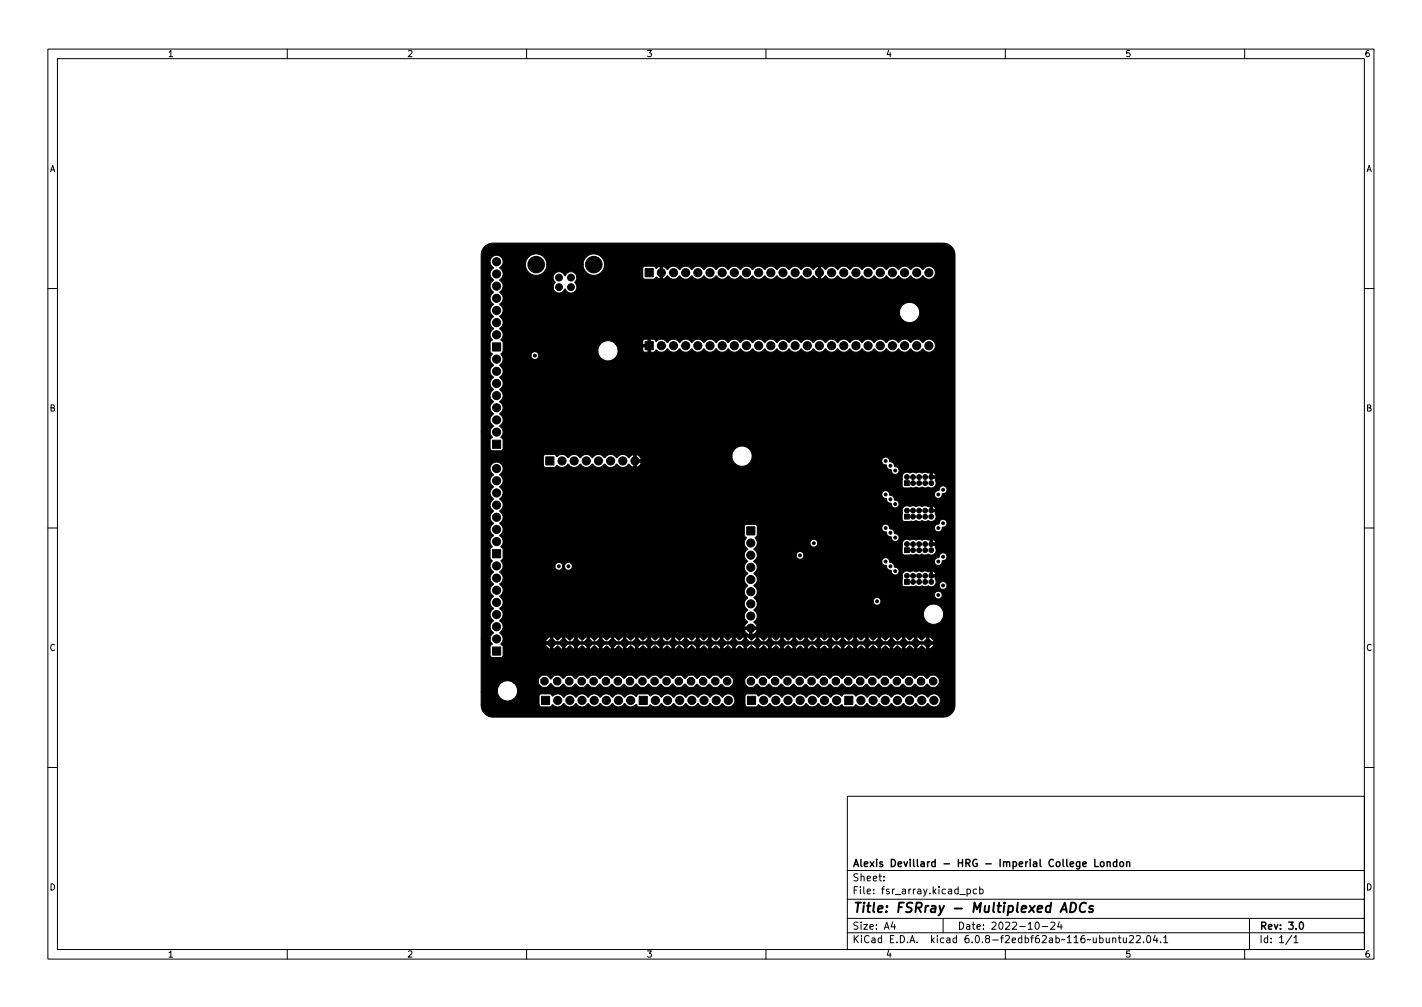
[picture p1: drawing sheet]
<svg xmlns="http://www.w3.org/2000/svg" width="297mm" height="210mm" viewBox="0 0 297 210" stroke-linecap="round" stroke-linejoin="round" font-family="sans-serif">
<defs><g id="words">
<text font-size="2.8" x="178" y="190.6">Title: FSRray - Multiplexed ADCs</text>
<g font-size="2.1">
<text x="178" y="184">Sheet:</text>
<text x="178" y="181">Alexis Devillard - HRG - Imperial College London</text>
<text x="178" y="186.7">File: fsr_array.kicad_pcb</text>
<text x="178" y="196.9">KiCad E.D.A. kicad 6.0.8-f2edbf62ab~116~ubuntu22.04.1</text>
<text x="178" y="194.1">Size: A4</text>
<text x="200" y="194.1">Date: 2022-10-24</text>
<text x="263" y="194.1">Rev: 3.0</text>
<text x="263" y="196.9">Id: 1/1</text>
</g>
<g font-size="1.8">
<text x="35" y="11.9">1</text>
<text x="85" y="11.9">2</text>
<text x="135" y="11.9">3</text>
<text x="185" y="11.9">4</text>
<text x="235" y="11.9">5</text>
<text x="285" y="11.9">6</text>
<text x="10.3" y="35.9">A</text>
<text x="285.3" y="35.9">A</text>
<text x="10.3" y="85.9">B</text>
<text x="285.3" y="85.9">B</text>
<text x="10.3" y="135.9">C</text>
<text x="285.3" y="135.9">C</text>
<text x="10.3" y="185.9">D</text>
<text x="285.3" y="185.9">D</text>
<text x="35" y="199.9">1</text>
<text x="85" y="199.9">2</text>
<text x="135" y="199.9">3</text>
<text x="185" y="199.9">4</text>
<text x="235" y="199.9">5</text>
<text x="285" y="199.9">6</text>
</g>
</g></defs>
<g fill="none" stroke="#000" stroke-width=".21">
<path d="M10 10.2h277v190.1h-277zM12 12.2h273v186.1h-273zM60 10.2v2M110 10.2v2M160 10.2v2M210 10.2v2M260 10.2v2M10 60.2h2M285 60.2h2M10 110.2h2M285 110.2h2M10 160.2h2"/>
<path d="M177 166.3h108v32h-108zM285 160.2h2M60 198.3v2M110 198.3v2M160 198.3v2M177 194.8h108M177 191.8h108M177 187.8h108M177 181.8h108M184.6 183.8v.1M184.6 183v.1M186.5 192.5l-.4 1h1"/>
<path d="M186.9 193v1M197 191.8v3M200.5 186.8h1.1M202 185.7l.4-.1 .3 .3-.1 .7h-.6M202 185.6v1.5M204 185.7l-.4-.1-.3 .3 .1 .7h.6M204.6 185.7l.5-.1 .3 .3-.2 .7h-.6M204.6 185.1v1.5M210 198.3v2M216.4 192.7l.2-.2a.8 .8 0 0 1 .5 .8 .8 .8 0 0 1-.5 .7l-.2-.1-.2-.4zM217.7 193.5h1.2M219.5 192.7l.6-.2 .3 .5-1 1h1"/>
<path d="M221.3 192.5l-.4 1h1M221.6 193v1M232.4 196l.2-.2 .4 .1 .1 .9M232.4 195.8v1M233.6 195.8h.5M233.8 195.3v1.3l.3 .2M234.6 195.8l.1 1h.4l.2-.1M235.3 195.8v1M235.9 195.5l.6-.2 .3 .5-.9 1h.9M237.4 195.5l.5-.2 .3 .5-.9 1h.9M238.9 196.7v.1M239.7 195.4l.2-.1a.8 .8 0 0 1 .5 .8 .8 .8 0 0 1-.5 .7 1 1 0 0 1-.2-1.4z"/>
<path d="M241.3 195.3l-.4 1h1M241.6 195.8v1M242.4 196.7v.1M243.1 195.8l.4-.5v1.5M243.1 196.8h.8M260 198.3v2M261 191.8v6.5M269.9 195.3l-1.3 1.9M270.3 195.8l.4-.5v1.5M270.3 196.8h.8"/>
</g>
<path d="M228.7 179.4v1.5h.7M231.3 179.9v1M233.3 179.4v1.5M235.3 179.9v1M226.2 180.4l.7-.1-.1-.3-.4-.1-.2 .2 .1 .8h.5M229.9 180.1l.2-.2 .5 .2v.5l-.1 .3h-.4l-.2-.1zM231.3 180.1l.2-.2 .3 .1 .1 .9M233.3 180l-.5-.1-.2 .3 .1 .7h.6M234 180.1l.2-.2 .4 .2 .1 .5-.1 .3h-.4l-.2-.1zM235.3 180.1l.3-.2 .3 .1 .1 .9M271.6 192.6l.2-.1a.8 .8 0 0 1 .5 .8 .8 .8 0 0 1-.5 .7 1 1 0 0 1-.2-1.4z" fill="none" stroke="#000" stroke-width=".3"/>
<path d="M221.5 190.5l.9-2 .4 2M221.8 189.9h.9M223.8 188.5a.96 .96 0 0 1 1 .5 .96 .96 0 0 1-.3 1.2l-.5 .3h-.5zM226.9 188.7a.88 .88 0 0 0-1-.1 .88 .88 0 0 0-.4 1 .69 .69 0 0 0 .3 .8 .69 .69 0 0 0 .9-.1M228.3 189.2a.49 .49 0 0 0-.8 .3l.1 .2 .7 .2v.3l-.3 .3-.6-.1" fill="none" stroke="#000" stroke-width=".4"/>
<g fill="#000" stroke="#000" stroke-width=".21">
<path d="M134.8 56.1h1.7v1.7h-1.7zM101.3 51.4l.8-.5 .9-.1h94a2.49 2.49 0 0 1 2.5 2.5v93.9a2.48 2.48 0 0 1-2.5 2.5h-94a2.49 2.49 0 0 1-2.5-2.6h12.1l.4 .5h1.9l.5-.5a1.42 1.42 0 0 0 2.3-.2 1.56 1.56 0 0 0 2 .5l.6-.5a1.56 1.56 0 0 0 2 .5l.5-.5a1.56 1.56 0 0 0 2 .5l.5-.5a1.56 1.56 0 0 0 2.1 .5l.5-.5a1.56 1.56 0 0 0 2 .5l.5-.5a1.56 1.56 0 0 0 2 .5l.5-.3 .5 .5h1.9l.5-.4a1.51 1.51 0 0 0 2.3-.3 1.56 1.56 0 0 0 2 .5l.6-.5a1.56 1.56 0 0 0 2 .5l.5-.5a1.56 1.56 0 0 0 2 .5l.5-.5a1.56 1.56 0 0 0 2.1 .5l.5-.5a1.56 1.56 0 0 0 2 .5l.5-.5a1.56 1.56 0 0 0 2 .5l.4-.3h2.4l.4 .5h1.9l.5-.5a1.42 1.42 0 0 0 2.3-.2 1.56 1.56 0 0 0 2.1 .5l.5-.5a1.56 1.56 0 0 0 2 .5l.5-.5a1.56 1.56 0 0 0 2 .5l.6-.5a1.56 1.56 0 0 0 2 .5l.5-.5a1.56 1.56 0 0 0 2 .5l.5-.5a1.56 1.56 0 0 0 2.1 .5l.3-.3 .5 .5h1.9l.5-.4a1.51 1.51 0 0 0 2.3-.3h.1a1.56 1.56 0 0 0 2 .5l.5-.5a1.56 1.56 0 0 0 2 .5l.5-.5a1.56 1.56 0 0 0 2.1 .5l.5-.5a1.56 1.56 0 0 0 2 .5l.5-.5a1.56 1.56 0 0 0 2 .5l.6-.5a1.56 1.56 0 0 0 2 .5 1.39 1.39 0 0 0 .2-2.2 1.39 1.39 0 0 0-2.2 .4l-.1-.1a1.44 1.44 0 0 0-2.4 .1l-.1-.1a1.44 1.44 0 0 0-2.5 .1l-.1-.1a1.44 1.44 0 0 0-2.4 .1l-.1-.1a1.44 1.44 0 0 0-2.5 .1l-.1-.1a1.44 1.44 0 0 0-2.4 .1l-.1-.1a1.45 1.45 0 0 0-2.3-.2l-.5-.4h-1.9l-.4 .4-.2-.1a1.46 1.46 0 0 0-2.2 .4l-.1-.1a1.44 1.44 0 0 0-2.5 .1l-.1-.1a1.44 1.44 0 0 0-2.4 .1l-.1-.1a1.44 1.44 0 0 0-2.4 .1l-.1-.1a1.44 1.44 0 0 0-2.5 .1l-.1-.1a1.44 1.44 0 0 0-2.4 .1l-.1-.1a1.45 1.45 0 0 0-2.3-.2l-.5-.4h-1.9l-.4 .4v1.8h-2.4a1.4 1.4 0 0 0-.3-2 1.4 1.4 0 0 0-2 .5l-.1-.1a1.43 1.43 0 0 0-2.5 .1l-.1-.1a1.43 1.43 0 0 0-2.4 .1l-.1-.1a1.43 1.43 0 0 0-2.5 .1l-.1-.1a1.43 1.43 0 0 0-2.4 .1l-.1-.1a1.43 1.43 0 0 0-2.4 .1l-.1-.1a1.45 1.45 0 0 0-2.3-.2l-.5-.4h-1.8l-.4 .1-.1 .4h-.2a1.45 1.45 0 0 0-2.4 .2v-.1a1.44 1.44 0 0 0-2.5 .1l-.1-.1a1.44 1.44 0 0 0-2.4 .1l-.1-.1a1.44 1.44 0 0 0-2.5 .1l-.1-.1a1.44 1.44 0 0 0-2.4 .1l-.1-.1a1.44 1.44 0 0 0-2.5 .1v-.1a1.45 1.45 0 0 0-2.3-.2l-.5-.4h-2l-.3 .4v1.8h-12.1v-2.7h3.4l.1 .5a2.11 2.11 0 0 0 3.2 1.1 2.11 2.11 0 0 0 .1-3.4h5.2l.6 .8 .3 .1 .9-.1 .8-.7 .9 .8 1-.1 .7-.6 .8 .7h.9l.8-.7 .9 .7 1-.1 .6-.5 .9 .6h.8l.9-.7 .9 .7 1-.1 .6-.6 .8 .7h.9l.9-.7 .6 .6 1 .1 .9-.7 .9 .7 1-.1 .7-.6 .8 .7h.9l.7-.7 .9 .7h.8l.9-.7 .9 .7 1-.1 .7-.6 .9 .7h.8l.8-.7 .8 .7h.9l.9-.7 .8 .7h.9l.7-.6 .9 .6h.8l.2-.1 .7-.8h2.4l.6 .8 .3 .1h.8l.8-.7 .8 .7h.9l.9-.7 .6 .6 1 .1 .9-.7 .9 .7 1-.1 .7-.6 .8 .7h.9l.8-.6 .8 .6h.8l.9-.7 .9 .7h.8l.8-.7 .9 .7h.8l.9-.7 .9 .7h.8l.9-.7 .8 .7h.8l.9-.7 .6 .6 1 .1 1-.7 .9 .7h.8l.8-.7 .8 .7h.9l.8-.7 .9 .7h.8l.9-.7 .8 .7h.8l.9-.7 .6 .6 1 .1 .8-.7 .1-.9-.1-.3-.8-.6h-1l-.7 .7-.8-.7h-.8l-.9 .7-.8-.7h-.9l-.8 .7-.8-.7h-.9l-.8 .7-.7-.7h-.9l-1 .7-.9-.7h-.8l-.9 .7-.8-.7h-.8l-.9 .7-.6-.7h-1l-.9 .7-.9-.7h-1l-.6 .6-.9-.6h-.8l-.9 .7-.9-.7h-1l-.6 .6-.8-.6h-.9l-.9 .7-.6-.7h-1l-.9 .7-.9-.7h-1l-.7 .7-.8-.7h-.9l-.8 .7-.7-.7h-.9l-.9 .7v.9h-2.4l-.1-.9-.8-.7h-1l-.6 .6-.8-.6h-.9l-.9 .7-.8-.7h-.9l-.8 .7-.7-.7h-.9l-1 .7-.8-.7h-1l-.7 .7-.9-.7h-.9l-.7 .6-.8-.6h-.9l-.9 .7-.6-.7h-1l-.9 .7-.9-.7h-.8l-.9 .7-.8-.7h-.9l-.7 .6-.9-.6h-.8l-.9 .7-.9-.7h-1l-.6 .6-.9-.6h-.8l-.9 .7-.8-.7h-.9l-.9 .7-.6-.7h-1l-.9 .8-.8-.8h-.9l-.9 .7v.9h-5.2a2.11 2.11 0 0 0-2.3-.2 2.11 2.11 0 0 0-1.1 2h-3.4v-11h1.9v.4l.4 .7-.4 .5v1.9l.4 .4h1.9l.3-.3 .1-2-.4-.4h9.3l.6 .8 .3 .1h.9l.7-.7 .8 .7h.9l.9-.7 .6 .7h1l.9-.7 .7 .7h.9l1-.7 .9 .7h.9l.7-.6 .8 .6h.9l.8-.7 .9 .7h.8l.9-.7 .7 .7h.9l.9-.7 .9 .7h.8l.9-.7 .7 .7h.9l.9-.7 .6 .7h1l.9-.7 1 .7h.9l.7-.7 .9 .7h.8l.8-.7 .8 .7h.9l.8-.7 .8 .7h.8l1-.7 .9 .7h.8l.7-.6 .7 .6h.9l.9-.7 .7 .7h.9l.9-.7 1 .7h.9l.7-.7 .8 .7h.9l.9-.7 .8 .7h.9l.7-.6 .8 .6h.8l1-.7 .8 .7h.9l.8-.6 .8 .6h.8l.9-.7 .7 .7h1l.9-.7 1 .7h.9l.6-.6 .9 .6h.8l.9-.7 .9 .7h.9l.8-.7 .8 .7h.8l.9-.7 .9 .7h.8l.8-.7 .8 .7h.9l.9-.7 .6 .7h.9l.8-.6 .2-.3-1-.1-.1 1h-.5v-1h-2v1h-.5v-1h-2v1h-.5v-1h-2v1h-.5v-1h-2.1v1h-.5v-1h-2v1h-.6v-1h-1.9v1h-.5v-1h-2.1v1h-.5v-1h-2.1v1h-.5v-1h-2v1h-.5v-1h-2l-.1 1h-.5v-1h-1.9v1h-.6v-1h-2v1h-.5v-1h-2v1h-.5v-1h-2.1v1h-.5v-1h-2l-.1 1h-.5v-1h-1.8v1h-.5v-1h-2.1v1h-.5v-1h-2v1h-.5v-1h-2v1h-.5v-1h-2v1h-.5v-1h-2.1v1h-.6v-1h-1.9l-.1 1h-.5v-1h-1.9l-.1 1h-.5v-1h-2v1h-.5v-1h-2l-.1 1h-.5v-1h-2v1h-.5v-1h-2v1h-.5v-1h-2l-.1 1h-.5v-1h-2v1h-.5v-1h-2.1v1h-.5v-1h-2v1h-.5v-1l-10.3 .1-.1-.1 .4-.5h90.1l-.2-.4-.8-.6-.1 1h-.5v-1h-.3l-.7 .7-.6-.7h-.4v1h-.5v-1h-.3l-.7 .7-.7-.7h-.3v1h-.5v-1h-.3l-.7 .7-.7-.7h-.3v1h-.5l-.1-1h-.3l-.7 .7-.6-.7h-.4v1h-.5v-1h-.3l-.7 .7-.7-.7h-.3v1h-.6v-1h-.3l-.6 .6-.7-.6h-.3v1h-.5l-.1-1h-.3l-.7 .7-.7-.7h-.3v1h-.5l-.1-1h-.3l-.7 .7-.7-.7h-.3v1h-.5v-1h-.4l-.6 .6-.7-.6h-.3v1h-.5v-1h-.3l-.8 .7-.6-.7h-.4v1h-.5v-1h-.3l-.6 .6-.7-.6h-.3v1h-.6v-1h-.3l-.7 .7-.7-.7h-.3v1h-.5v-1h-.3l-.7 .7-.7-.7h-.3v1h-.5l-.1-1h-.3l-.7 .7-.7-.7h-.3v1h-.5v-1h-.4l-.7 .7-.6-.7h-.3l-.1 1h-.5v-1h-.3l-.6 .6-.6-.6h-.3v1h-.5l-.1-1h-.3l-.7 .7-.6-.7h-.4v1h-.5v-1h-.3l-.6 .6-.7-.6h-.4v1h-.5v-1h-.3l-.7 .7-.7-.7h-.3v1h-.5v-1h-.3l-.7 .7-.7-.7h-.3v1h-.5l-.1-1h-.3l-.7 .7-.7-.7h-.3v1h-.6v-1h-.3l-.7 .7-.6-.7h-.3l-.1 1h-.5v-1h-.3l-.7 .7-.6-.7h-.4v1h-.5v-1h-.3l-.7 .7-.7-.7h-.3v1h-.5v-1h-.4l-.7 .7-.6-.7h-.3l-.1 1h-.5v-1h-.3l-.7 .7-.7-.7h-.3v1h-.5v-1h-.3l-.7 .6-.6-.6h-.4v1h-.5v-1h-.3l-.7 .7-.7-.7h-.4v1h-.5v-1h-.3l-.7 .7-.7-.7h-.3v1h-.5l-.1-1h-.3l-.7 .7-.7-.7h-.3v1h-.5v-1h-.3l-.7 .7-.7-.7h-.3v1h-.5v-1l-.4 .1-.6 .6v.3l-9-.1a1.5 1.5 0 0 0-.6-1.8l.6-.7h50.5v.2a1.28 1.28 0 0 0 1.1 .9h.5a1.3 1.3 0 0 0 1.1-1.1h-1.1v1.1h-.5v-1.1h-51.6a1.6 1.6 0 0 0-.6-1.8l.5-.6 .2-.4h50.4l.1 .6 .6 .7-.4 .4-.3 .6h2.7l-.3-.6-.4-.4 .6-.8 .1-.7h34.7a2.11 2.11 0 0 0 3.2 1.7 2.11 2.11 0 0 0 0-3.7 2.11 2.11 0 0 0-3.2 1.7v.3h-34.7l-.7-1.1a1.38 1.38 0 0 0 .6-1.8h24.3a.82 .82 0 0 0 1.2 .8 .82 .82 0 0 0 .1-1.4 .82 .82 0 0 0-1.3 .5v.1h-24.3l-.6-.7 .5-.6h37.2l.2 .5 .4 .3a.81 .81 0 0 0 1-.6 .81 .81 0 0 0-.7-1 .81 .81 0 0 0-.9 .8h-37.2l.1-.2a1.58 1.58 0 0 0-.6-1.7 1.48 1.48 0 0 0 .4-2.1h30.5v1.8l.2 .4 .3 .1h1.8l.6-.1a1.6 1.6 0 0 0 1.4-.1l.5 .2 .6-.1a1.29 1.29 0 0 0 1.4-.2h1v.2a.81 .81 0 0 0 1.3 .5 .81 .81 0 0 0-.1-1.4 .81 .81 0 0 0-1.2 .7h-1l.2-.1a1.3 1.3 0 0 0 0-1.3l.1-.3-1.2-.1v-.4h1.2l-.2-.5-.5-.2v.7h-.5v-.7l-.4 .1-.8-.2-.5 .2-.6-.2-.6 .2-.7-.2-.7 .2a1.01 1.01 0 0 0-1.6 .8h-30.5l-.4-.5a1.45 1.45 0 0 0 0-2.5h26.7v.2a1.07 1.07 0 0 0 1 .7 .85 .85 0 0 0 .6 .9l.4 .1a.82 .82 0 0 0 .7 1 .82 .82 0 0 0 .9-.8 .82 .82 0 0 0-.8-.9h-.2l-.3-.8-.6-.2-.1-.2h9.4v.2a.85 .85 0 0 0 1 .6 .85 .85 0 0 0 .7-.9h.1a.81 .81 0 0 0 .8-1.1 .81 .81 0 0 0-1.3-.4l-.2 .3-.1 .5-.7 .2-.3 .6h-9.4a.81 .81 0 0 0-.8-.8 .81 .81 0 0 0-.8 .8h-26.7a1.58 1.58 0 0 0 .7-1.3h8.1v.2a.81 .81 0 0 0 1.3 .5 .81 .81 0 0 0-.1-1.4 .81 .81 0 0 0-1.2 .7h-8.1l-.2-.6-.5-.7a1.67 1.67 0 0 0 .7-1.2h11v.2a.81 .81 0 0 0 .8 .6 .81 .81 0 0 0 .8-.6h17.6v1.8l.2 .3 .3 .2h1.8l.6-.2a1.6 1.6 0 0 0 1.4 0l.5 .2 .6-.2a1.12 1.12 0 0 0 1.4-.1 1.12 1.12 0 0 0 .2-1.4l.1-.3-1.2-.1v-.5h1.2l-.2-.4-.5-.3v.7h-.5v-.7l-.4 .2-.8-.2-.5 .2-.6-.2-.6 .2-.7-.2-.7 .2a1.01 1.01 0 0 0-1.4 .2l-.2 .6h-17.6l-.2-.7-.4-.3a.81 .81 0 0 0-1 .8h-11l-.1-.5-.4-.6 .5-.5v-1.6h26v.2a1.07 1.07 0 0 0 1 .7 .97 .97 0 0 0 1 1 .82 .82 0 0 0 .7 1 .82 .82 0 0 0 .9-.8v-.1a.82 .82 0 0 0-.8-.8l-.2-.2a.81 .81 0 0 0-.8-.8l-.2-.2h9.4a.85 .85 0 0 0 .9 .9 .85 .85 0 0 0 .8-1h.1a.81 .81 0 0 0 .8-1.1 .81 .81 0 0 0-1.3-.4l-.2 .3-.1 .5-.7 .2-.3 .6h-9.4a.81 .81 0 0 0-.5-.7 .81 .81 0 0 0-.9 .2l-.2 .5h-26l-.1-.5-.3-.2h-1.9l-.3 .1-.1 .3v1.9l.4 .6a1.46 1.46 0 0 0 .3 2.3 1.48 1.48 0 0 0 0 2.5l-.1 .1a1.44 1.44 0 0 0 .1 2.4 1.48 1.48 0 0 0 0 2.6 1.48 1.48 0 0 0 0 2.5 1.59 1.59 0 0 0-.7 1.5l.2 .6 .5 .5-.6 .5-.1 .7h-50.4a1.63 1.63 0 0 0-.7-1.6 1.49 1.49 0 0 0 0-2.5 1.49 1.49 0 0 0 0-2.5 1.49 1.49 0 0 0 0-2.6l.5-.5 .2-.7h10.8a.82 .82 0 0 0 .8 .9 .82 .82 0 0 0 .8-.9h.4a.81 .81 0 0 0 1.2 .8 .81 .81 0 0 0 .1-1.4 .81 .81 0 0 0-1.3 .5v.1h-.4l-.1-.5a.81 .81 0 0 0-1.2-.1l-.3 .6h-10.8l-.1-.5-.4-.6 .5-.6v-1.8l-.3-.4a.29 .29 0 0 1-.1-.3 .29 .29 0 0 1 .2-.2 1.49 1.49 0 0 0-.5-2 1.49 1.49 0 0 0 0-2.5 1.49 1.49 0 0 0 0-2.6l.1-.1h83.9v1.8l.2 .3 .3 .2h1.8l.6-.2a1.36 1.36 0 0 0 1.2 0 1.58 1.58 0 0 0 1.5 0 1.06 1.06 0 0 0 1.3-.2 1.06 1.06 0 0 0 .1-1.3l.1-.3-1.2-.1v-.5h1.2l-.2-.4-.5-.3v.7h-.5v-.7l-.4 .2-.8-.2-.5 .2-.6-.2-.6 .2-.7-.2-.7 .2a1.01 1.01 0 0 0-1.4 .2l-.2 .6h-83.9a1.42 1.42 0 0 0-.1-2.4l.7-1h79.1a.95 .95 0 0 0 1 .9 .97 .97 0 0 0 1 1 .82 .82 0 0 0 .7 1 .82 .82 0 0 0 .9-.8 .82 .82 0 0 0-.8-.9l-.2-.1a.81 .81 0 0 0-.8-.9l-.2-.2h9.4a.85 .85 0 0 0 .9 .9 .85 .85 0 0 0 .8-1h.1a.81 .81 0 0 0 .8-1.1 .81 .81 0 0 0-1.3-.4l-.2 .3-.1 .5-.7 .2-.3 .6h-9.4a.81 .81 0 0 0-.8-.8 .81 .81 0 0 0-.8 .8h-79.1a1.64 1.64 0 0 0-.7-1.6 1.48 1.48 0 0 0 .4-2h83.6v1.8l.2 .3 .3 .2h1.8l.6-.2a1.6 1.6 0 0 0 1.4 0l.5 .2 .6-.2a1.12 1.12 0 0 0 1.4-.1 1.12 1.12 0 0 0 .2-1.4l.1-.3-1.2-.1v-.5h1.2l-.2-.4-.5-.3v.7h-.5v-.7l-.4 .2-.8-.2-.5 .2-.6-.2-.6 .2-.7-.2-.7 .2a1.01 1.01 0 0 0-1.4 .2l-.2 .6h-83.6l-.4-.6a1.39 1.39 0 0 0 .5-1.9h8.6l.1 .4 .4 .1h1.8l.5-.5a1.42 1.42 0 0 0 2.3-.2 1.56 1.56 0 0 0 2 .5l.6-.5a1.56 1.56 0 0 0 2 .5l.5-.5a1.56 1.56 0 0 0 2 .5l.5-.5a1.56 1.56 0 0 0 2.1 .5l.5-.5a1.56 1.56 0 0 0 2 .5l.6-.5 .7 .6 .8 .1a1.3 1.3 0 0 0 1.1-1.1h-1.1v1.1h-.5v-1.6h1.6l-.3-.6h19.2a2.11 2.11 0 0 0 1.7 1.9 2.11 2.11 0 0 0 2.3-1.1h27.3l.3 .7 .7 .2a.97 .97 0 0 0 1 1 .82 .82 0 0 0 .7 1 .82 .82 0 0 0 .9-.8 .82 .82 0 0 0-.8-.9h-.2l-.2-.7-.7-.3-.3-.7-.4-.2a.81 .81 0 0 0-1 .7h-27.3a2.11 2.11 0 0 0-1.5-3 2.11 2.11 0 0 0-2.5 2.2h-19.2l-.8-.5v1.1h-.5v-1.1l-.5 .2-.5 .5-.4-.4a1.46 1.46 0 0 0-2.2 .4l-.3-.4a1.46 1.46 0 0 0-2.2 .4l-.4-.4a1.46 1.46 0 0 0-2.2 .4l-.3-.4a1.46 1.46 0 0 0-2.2 .4l-.3-.4a1.46 1.46 0 0 0-2.3 .4l-.3-.4a1.49 1.49 0 0 0-2 .1l-.5-.4h-2l-.3 .4v1.8h-8.6l-.2-.3a1.4 1.4 0 0 0-2.1 .3 1.4 1.4 0 0 0 .5 2 1.48 1.48 0 0 0 0 2.6 1.48 1.48 0 0 0 0 2.5 1.48 1.48 0 0 0 0 2.5 1.48 1.48 0 0 0 0 2.6l-.1 .1a1.43 1.43 0 0 0 .1 2.4l-.1 .1a1.45 1.45 0 0 0-.2 2.3l-.4 .5v1.9l.4 .4-.1 .3a1.46 1.46 0 0 0 .4 2.1l-.1 .2a1.43 1.43 0 0 0 .1 2.4l-.1 .1a1.43 1.43 0 0 0 .1 2.4l-.1 .1a1.43 1.43 0 0 0 .1 2.5 1.48 1.48 0 0 0 0 2.5 1.48 1.48 0 0 0 0 2.5l-.6 .6-.1 .7h-1.9v-43.2h1.9v.4l.4 .7-.4 .5v1.9l.4 .4h1.9l.3-.2 .1-2.1-.4-.4a1.6 1.6 0 0 0-.3-2.5 1.49 1.49 0 0 0 0-2.5 1.49 1.49 0 0 0 0-2.5 1.49 1.49 0 0 0 0-2.6 1.49 1.49 0 0 0 0-2.5 1.49 1.49 0 0 0 0-2.6 1.44 1.44 0 0 0 .5-2h6a.82 .82 0 0 0 1.2 .8 .82 .82 0 0 0 .1-1.4 .82 .82 0 0 0-1.3 .5v.1h-6l-.3-.3 .5-.5h19.8a2.11 2.11 0 0 0 2.3 2 2.11 2.11 0 0 0 1.9-2.3h5.2l.1 .3 .3 .1h1.9l.4-.4 .2 .1a1.36 1.36 0 0 0 2.1-.3l.1-.1a1.54 1.54 0 0 0 2.2 .4l.3-.4a1.54 1.54 0 0 0 2.2 .4l.3-.4a1.54 1.54 0 0 0 2.3 .4l.3-.4a1.54 1.54 0 0 0 2.2 .4l.3-.4a1.54 1.54 0 0 0 2.2 .4l.4-.4a1.54 1.54 0 0 0 2.2 .4l.3-.4a1.54 1.54 0 0 0 2.2 .4l.3-.4a1.54 1.54 0 0 0 2.3 .4l.3-.4a1.54 1.54 0 0 0 2.2 .4l.3-.4a1.54 1.54 0 0 0 2.2 .4l.4-.4a1.54 1.54 0 0 0 2.2 .4l.3-.4a1.54 1.54 0 0 0 2.2 .4l.3-.4a1.54 1.54 0 0 0 2.3 .4l.3-.4a1.54 1.54 0 0 0 2.2 .4l.3-.4a1.54 1.54 0 0 0 2.2 .4l.4-.4a1.54 1.54 0 0 0 2.2 .4l.3-.4a1.54 1.54 0 0 0 2.2 .4l.3-.4a1.54 1.54 0 0 0 2.3 .4l.3-.4a1.54 1.54 0 0 0 2.2 .4l.3-.4a1.54 1.54 0 0 0 2.2 .4l.4-.4a1.54 1.54 0 0 0 2.2 .4l.3-.4a1.54 1.54 0 0 0 2.2 .4 1.39 1.39 0 0 0-.1-2.1 1.39 1.39 0 0 0-2.1 .4 1.44 1.44 0 0 0-2.5 0h-.1a1.44 1.44 0 0 0-2.4 0h-.1a1.44 1.44 0 0 0-2.5 0h-.1a1.44 1.44 0 0 0-2.4 0h-.1a1.44 1.44 0 0 0-2.5 0 1.44 1.44 0 0 0-2.5 0h-.1a1.44 1.44 0 0 0-2.4 0h-.1a1.44 1.44 0 0 0-2.5 0h-.1a1.44 1.44 0 0 0-2.4 0h-.1a1.44 1.44 0 0 0-2.5 0 1.44 1.44 0 0 0-2.5 0h-.1a1.44 1.44 0 0 0-2.4 0h-.1a1.44 1.44 0 0 0-2.5 0h-.1a1.44 1.44 0 0 0-2.4 0h-.1a1.44 1.44 0 0 0-2.5 0 1.44 1.44 0 0 0-2.5 0h-.1a1.44 1.44 0 0 0-2.4 0h-.1a1.44 1.44 0 0 0-2.5 0h-.1a1.44 1.44 0 0 0-2.4 0h-.1a1.44 1.44 0 0 0-2.5 0 1.44 1.44 0 0 0-2.5 0h-.1a1.46 1.46 0 0 0-2.3-.2l-.3-.4-.8-.1v2.7h-.5l-.1-1.1h-1v.7h-5.2l-.5-1.2h6.7l.1-1.1-1 .2-.1 .9h-5.7a2.11 2.11 0 0 0-2.4-.6 2.11 2.11 0 0 0-1.3 2.1h-19.8v-1.9l-.3-.4a.29 .29 0 0 1-.1-.3 .29 .29 0 0 1 .2-.2 1.51 1.51 0 0 0-.5-2 1.49 1.49 0 0 0 0-2.5l.6-.7h82.9v.3a2.11 2.11 0 0 0 3.4 1.2 2.11 2.11 0 0 0-.4-3.6 2.11 2.11 0 0 0-3 2.1l-82.9-.1a1.6 1.6 0 0 0-.6-1.8 1.49 1.49 0 0 0 0-2.5l.5-.6 .2-.4h10.4a1.28 1.28 0 0 0 1.1 1.2 1.28 1.28 0 0 0 1.4-.9 1.29 1.29 0 0 0 2 .7 1.29 1.29 0 0 0 .1-2.1l.3-.5 .1-.6h13.8l.4 .5h1.8l.6-.5 .7 .4 .6 .1 .6-.3 .4-.4a1.54 1.54 0 0 0 2.2 .4l.3-.4a1.54 1.54 0 0 0 2.2 .4l.3-.4a1.54 1.54 0 0 0 2.3 .4l.3-.4a1.54 1.54 0 0 0 2.2 .4l.3-.4a1.54 1.54 0 0 0 2.2 .4l.4-.4a1.54 1.54 0 0 0 2.2 .4l.3-.4a1.54 1.54 0 0 0 2.2 .4l.3-.4a1.54 1.54 0 0 0 2.3 .4l.3-.4a1.54 1.54 0 0 0 2.2 .4l.3-.4a1.54 1.54 0 0 0 2.2 .4l.4-.4a1.54 1.54 0 0 0 2.2 .4l.3-.4a1.54 1.54 0 0 0 2.2 .4l.4-.4 .7 .6 .8 .1 1.1-.7a1.41 1.41 0 0 0 2.4 0 1.54 1.54 0 0 0 2.2 .4l.4-.4a1.54 1.54 0 0 0 2.2 .4l.3-.4a1.54 1.54 0 0 0 2.2 .4l.3-.4a1.54 1.54 0 0 0 2.3 .4l.3-.4a1.54 1.54 0 0 0 2.2 .4l.3-.4a1.54 1.54 0 0 0 2.2 .4l.4-.4a1.54 1.54 0 0 0 2.2 .4l.3-.4a1.54 1.54 0 0 0 2.2 .4 1.4 1.4 0 0 0-.1-2.2 1.4 1.4 0 0 0-2.1 .5l-.3-.4a1.46 1.46 0 0 0-2.2 .4l-.3-.4a1.46 1.46 0 0 0-2.2 .4l-.4-.4a1.46 1.46 0 0 0-2.2 .4l-.3-.4a1.46 1.46 0 0 0-2.2 .4l-.3-.4a1.46 1.46 0 0 0-2.3 .4l-.3-.4a1.46 1.46 0 0 0-2.2 .4l-.3-.4a1.46 1.46 0 0 0-2.2 .4l-.4-.4a1.37 1.37 0 0 0-1.9 .2l-.3 .2-.5-.5-.5-.2v2.7h-.5v-2.7l-.5 .2-.4 .5-.4-.4a1.46 1.46 0 0 0-2.3 .4l-.3-.4a1.46 1.46 0 0 0-2.2 .4l-.3-.4a1.46 1.46 0 0 0-2.2 .4l-.4-.4a1.46 1.46 0 0 0-2.2 .4l-.3-.4a1.46 1.46 0 0 0-2.2 .4l-.3-.4a1.46 1.46 0 0 0-2.3 .4l-.3-.4a1.46 1.46 0 0 0-2.2 .4l-.3-.4a1.46 1.46 0 0 0-2.2 .4l-.4-.4a1.46 1.46 0 0 0-2.2 .4l-.3-.4a1.46 1.46 0 0 0-2.2 .4l-.3-.4a1.46 1.46 0 0 0-2.3 .4l-.3-.4a1.37 1.37 0 0 0-1.9 .2l-.3 .2-.5-.5-.5-.2v2.7h-.5v-2.7l-.8 .4-.5-.4h-2.1l-.2 .4v1.8h-13.8l-.1-.3a1.29 1.29 0 0 0-1.2-.8 1.29 1.29 0 0 0-1.2 .9 1.29 1.29 0 0 0-1.9-.6 1.29 1.29 0 0 0-.1 2l-.4 .5-.1 .5h-10.4l-.2-.9-.5-.6a1.49 1.49 0 0 0 0-2.6l.6-.7h4.8l.1 .9 .5 .7 .7 .5 .9 .2 .9-.2 .7-.5 .5-.7 .1-.9h7.6l.2 .9 .5 .7 .7 .5 .8 .2 .9-.2 .7-.5 .5-.7 .2-.9-.2-.8-.5-.7-.7-.5-.9-.2-.8 .2-.7 .5-.5 .7-.2 .8h-7.6l-.1-.8-.5-.7-.7-.5-.9-.2-.9 .2-.7 .5-.5 .7-.1 .8h-4.8a1.39 1.39 0 0 0-.8-1.8 1.39 1.39 0 0 0-1.8 .7 1.39 1.39 0 0 0 .7 1.8 1.48 1.48 0 0 0 0 2.6 1.48 1.48 0 0 0 0 2.5 1.48 1.48 0 0 0 0 2.6 1.48 1.48 0 0 0 0 2.5 1.48 1.48 0 0 0 0 2.5 1.51 1.51 0 0 0-.3 2.4l-.4 .5v1.8l.4 .6a1.51 1.51 0 0 0 .3 2.4 1.48 1.48 0 0 0 0 2.5 1.48 1.48 0 0 0 0 2.5 1.48 1.48 0 0 0 0 2.6 1.48 1.48 0 0 0 0 2.5 1.48 1.48 0 0 0 0 2.6l-.6 .5-.1 .7h-1.9v-36.9l.2-.9zM102.9 71.6h1.7v1.7h-1.7zM134.8 71.3h1.7v1.7h-1.7zM102.9 91.9h1.7v1.7h-1.7zM114 95.4h1.7v1.7h-1.7zM102.9 114.8h1.7v1.7h-1.7zM156 110h1.7v1.7h-1.7zM189 100.4h1v1h-1zM189 107.4h1v1h-1zM189 114.4h1v1h-1zM102.9 135.1h1.7v1.7h-1.7z"/>
<path d="M189 121h1v1h-1zM113.1 145.4h1.7v1.7h-1.7zM133.5 145.4h1.7v1.7h-1.7zM156.1 145.4h1.7v1.7h-1.7zM176.5 145.4h1.7v1.7h-1.7z"/>
<circle cx="103.7" cy="57.2" r=".85"/>
<circle cx="103.7" cy="54.7" r=".85"/>
<circle cx="103.7" cy="59.7" r=".85"/>
<circle cx="112" cy="55.2" r="1.72"/>
<circle cx="116.8" cy="58" r=".72"/>
<circle cx="116.8" cy="60" r=".72"/>
<circle cx="119.3" cy="58" r=".72"/>
<circle cx="119.3" cy="60" r=".72"/>
<circle cx="124" cy="55.2" r="1.72"/>
<circle cx="138.2" cy="56.9" r=".85"/>
<circle cx="140.7" cy="56.9" r=".85"/>
<circle cx="143.2" cy="56.9" r=".85"/>
<circle cx="145.8" cy="56.9" r=".85"/>
<circle cx="148.3" cy="56.9" r=".85"/>
<circle cx="150.9" cy="56.9" r=".85"/>
<circle cx="153.4" cy="56.9" r=".85"/>
<circle cx="155.9" cy="56.9" r=".85"/>
<circle cx="158.5" cy="56.9" r=".85"/>
<circle cx="161" cy="56.9" r=".85"/>
<circle cx="163.6" cy="56.9" r=".85"/>
<circle cx="166.1" cy="56.9" r=".85"/>
<circle cx="168.6" cy="56.9" r=".85"/>
<circle cx="171.2" cy="56.9" r=".85"/>
<circle cx="173.7" cy="56.9" r=".85"/>
<circle cx="176.3" cy="56.9" r=".85"/>
<circle cx="178.8" cy="56.9" r=".85"/>
<circle cx="181.3" cy="56.9" r=".85"/>
<circle cx="183.9" cy="56.9" r=".85"/>
<circle cx="186.4" cy="56.9" r=".85"/>
<circle cx="189" cy="56.9" r=".85"/>
<circle cx="191.5" cy="56.9" r=".85"/>
<circle cx="194" cy="56.9" r=".85"/>
<circle cx="103.7" cy="75" r=".85"/>
<circle cx="103.7" cy="62.3" r=".85"/>
<circle cx="103.7" cy="77.5" r=".85"/>
<circle cx="103.7" cy="69.9" r=".85"/>
<circle cx="103.7" cy="64.8" r=".85"/>
<circle cx="103.7" cy="67.4" r=".85"/>
<circle cx="111.7" cy="74.2" r=".3"/>
<circle cx="138.2" cy="72.2" r=".85"/>
<circle cx="140.7" cy="72.2" r=".85"/>
<circle cx="143.2" cy="72.2" r=".85"/>
<circle cx="145.8" cy="72.2" r=".85"/>
<circle cx="148.3" cy="72.2" r=".85"/>
<circle cx="150.9" cy="72.2" r=".85"/>
<circle cx="153.4" cy="72.2" r=".85"/>
<circle cx="155.9" cy="72.2" r=".85"/>
<circle cx="158.5" cy="72.2" r=".85"/>
<circle cx="161" cy="72.2" r=".85"/>
<circle cx="163.6" cy="72.2" r=".85"/>
<circle cx="166.1" cy="72.2" r=".85"/>
<circle cx="168.6" cy="72.2" r=".85"/>
<circle cx="171.2" cy="72.2" r=".85"/>
<circle cx="173.7" cy="72.2" r=".85"/>
<circle cx="176.3" cy="72.2" r=".85"/>
<circle cx="178.8" cy="72.2" r=".85"/>
<circle cx="181.3" cy="72.2" r=".85"/>
<circle cx="183.9" cy="72.2" r=".85"/>
<circle cx="186.4" cy="72.2" r=".85"/>
<circle cx="189" cy="72.2" r=".85"/>
<circle cx="191.5" cy="72.2" r=".85"/>
<circle cx="194" cy="72.2" r=".85"/>
<circle cx="103.7" cy="90.2" r=".85"/>
<circle cx="103.7" cy="80.1" r=".85"/>
<circle cx="103.7" cy="87.7" r=".85"/>
<circle cx="103.7" cy="85.1" r=".85"/>
<circle cx="103.7" cy="97.8" r=".85"/>
<circle cx="103.7" cy="82.6" r=".85"/>
<circle cx="117.4" cy="96.2" r=".85"/>
<circle cx="119.7" cy="80.2" r=".3"/>
<circle cx="119.9" cy="96.2" r=".85"/>
<circle cx="122.5" cy="96.2" r=".85"/>
<circle cx="125" cy="96.2" r=".85"/>
<circle cx="127.6" cy="96.2" r=".85"/>
<circle cx="130.1" cy="96.2" r=".85"/>
<circle cx="132.6" cy="96.2" r=".85"/>
<circle cx="185" cy="96.2" r=".3"/>
<circle cx="186" cy="97.2" r=".3"/>
<circle cx="187" cy="98.2" r=".3"/>
<circle cx="189.5" cy="99.6" r=".5"/>
<circle cx="190.7" cy="99.6" r=".5"/>
<circle cx="192" cy="99.6" r=".5"/>
<circle cx="193.3" cy="99.6" r=".5"/>
<circle cx="194.5" cy="99.6" r=".5"/>
<circle cx="103.7" cy="105.5" r=".85"/>
<circle cx="103.7" cy="118.2" r=".85"/>
<circle cx="103.7" cy="102.9" r=".85"/>
<circle cx="103.7" cy="113.1" r=".85"/>
<circle cx="103.7" cy="100.4" r=".85"/>
<circle cx="103.7" cy="110.5" r=".85"/>
<circle cx="103.7" cy="108" r=".85"/>
<circle cx="116.7" cy="118.2" r=".3"/>
<circle cx="118.7" cy="118.2" r=".3"/>
<circle cx="156.8" cy="115.9" r=".85"/>
<circle cx="156.8" cy="113.4" r=".85"/>
<circle cx="156.8" cy="118.5" r=".85"/>
<circle cx="167.1" cy="116" r=".3"/>
<circle cx="170" cy="113.4" r=".3"/>
<circle cx="185" cy="103.2" r=".3"/>
<circle cx="185" cy="110.2" r=".3"/>
<circle cx="185" cy="117.2" r=".3"/>
<circle cx="186" cy="118.2" r=".3"/>
<circle cx="186" cy="111.2" r=".3"/>
<circle cx="186" cy="104.2" r=".3"/>
<circle cx="187" cy="119.2" r=".3"/>
<circle cx="187" cy="105.2" r=".3"/>
<circle cx="187" cy="112.2" r=".3"/>
<circle cx="189.5" cy="113.6" r=".5"/>
<circle cx="189.5" cy="106.6" r=".5"/>
<circle cx="190.7" cy="100.9" r=".5"/>
<circle cx="190.7" cy="114.9" r=".5"/>
<circle cx="190.7" cy="113.6" r=".5"/>
<circle cx="190.7" cy="106.6" r=".5"/>
<circle cx="190.7" cy="107.9" r=".5"/>
<circle cx="192" cy="100.9" r=".5"/>
<circle cx="192" cy="107.9" r=".5"/>
<circle cx="192" cy="114.9" r=".5"/>
<circle cx="192" cy="113.6" r=".5"/>
<circle cx="192" cy="106.6" r=".5"/>
<circle cx="193.3" cy="106.6" r=".5"/>
<circle cx="193.3" cy="100.9" r=".5"/>
<circle cx="193.3" cy="114.9" r=".5"/>
<circle cx="193.3" cy="107.9" r=".5"/>
<circle cx="193.3" cy="113.6" r=".5"/>
<circle cx="194.5" cy="100.9" r=".5"/>
<circle cx="194.5" cy="106.6" r=".5"/>
<circle cx="194.5" cy="107.9" r=".5"/>
<circle cx="194.5" cy="113.6" r=".5"/>
<circle cx="194.5" cy="114.9" r=".5"/>
<circle cx="196" cy="103.2" r=".3"/>
<circle cx="196" cy="110.2" r=".3"/>
<circle cx="196" cy="117.2" r=".3"/>
<circle cx="197" cy="116.2" r=".3"/>
<circle cx="197" cy="109.2" r=".3"/>
<circle cx="197" cy="102.2" r=".3"/>
<circle cx="103.7" cy="123.2" r=".85"/>
<circle cx="103.7" cy="120.7" r=".85"/>
<circle cx="103.7" cy="125.8" r=".85"/>
<circle cx="103.7" cy="133.4" r=".85"/>
<circle cx="103.7" cy="128.3" r=".85"/>
<circle cx="103.7" cy="130.9" r=".85"/>
<circle cx="115.2" cy="134.2" r=".82"/>
<circle cx="117.8" cy="134.2" r=".82"/>
<circle cx="120.3" cy="134.2" r=".82"/>
<circle cx="122.9" cy="134.2" r=".82"/>
<circle cx="125.5" cy="134.2" r=".82"/>
<circle cx="127.9" cy="134.2" r=".82"/>
<circle cx="130.5" cy="134.2" r=".82"/>
<circle cx="133" cy="134.2" r=".82"/>
<circle cx="135.6" cy="134.2" r=".82"/>
<circle cx="138.1" cy="134.2" r=".82"/>
<circle cx="140.6" cy="134.2" r=".82"/>
<circle cx="143.2" cy="134.2" r=".82"/>
<circle cx="145.8" cy="134.2" r=".82"/>
<circle cx="148.3" cy="134.2" r=".82"/>
<circle cx="150.8" cy="134.2" r=".82"/>
<circle cx="153.3" cy="134.2" r=".82"/>
<circle cx="155.7" cy="134.2" r=".82"/>
<circle cx="156.8" cy="128.6" r=".85"/>
<circle cx="156.8" cy="131.2" r=".85"/>
<circle cx="156.8" cy="121" r=".85"/>
<circle cx="156.8" cy="126.1" r=".85"/>
<circle cx="156.8" cy="123.5" r=".85"/>
<circle cx="158.2" cy="134.2" r=".82"/>
<circle cx="160.8" cy="134.2" r=".82"/>
<circle cx="163.4" cy="134.2" r=".82"/>
<circle cx="165.9" cy="134.2" r=".82"/>
<circle cx="168.4" cy="134.2" r=".82"/>
<circle cx="171" cy="134.2" r=".82"/>
<circle cx="173.4" cy="134.2" r=".82"/>
<circle cx="176" cy="134.2" r=".82"/>
<circle cx="178.6" cy="134.2" r=".82"/>
<circle cx="181.1" cy="134.2" r=".82"/>
<circle cx="183.2" cy="125.5" r=".3"/>
<circle cx="183.7" cy="134.2" r=".82"/>
<circle cx="186.2" cy="134.2" r=".82"/>
<circle cx="188.8" cy="134.2" r=".82"/>
<circle cx="189.5" cy="120.2" r=".5"/>
<circle cx="190.7" cy="120.2" r=".5"/>
<circle cx="190.7" cy="121.5" r=".5"/>
<circle cx="191.3" cy="134.2" r=".82"/>
<circle cx="192" cy="121.5" r=".5"/>
<circle cx="192" cy="120.2" r=".5"/>
<circle cx="193.3" cy="121.5" r=".5"/>
<circle cx="193.3" cy="120.2" r=".5"/>
<circle cx="193.8" cy="134.2" r=".82"/>
<circle cx="194.5" cy="120.2" r=".5"/>
<circle cx="194.5" cy="121.5" r=".5"/>
<circle cx="196" cy="124.2" r=".3"/>
<circle cx="197" cy="122.2" r=".3"/>
<circle cx="113.7" cy="142.2" r=".82"/>
<circle cx="116.4" cy="142.2" r=".82"/>
<circle cx="116.5" cy="146.2" r=".85"/>
<circle cx="118.9" cy="142.2" r=".82"/>
<circle cx="119" cy="146.2" r=".85"/>
<circle cx="121.5" cy="142.2" r=".82"/>
<circle cx="121.6" cy="146.2" r=".85"/>
<circle cx="124" cy="142.2" r=".82"/>
<circle cx="124.1" cy="146.2" r=".85"/>
<circle cx="126.6" cy="142.2" r=".82"/>
<circle cx="126.7" cy="146.2" r=".85"/>
<circle cx="129.1" cy="142.2" r=".82"/>
<circle cx="129.2" cy="146.2" r=".85"/>
<circle cx="131.6" cy="142.2" r=".82"/>
<circle cx="131.7" cy="146.2" r=".85"/>
<circle cx="134.2" cy="142.2" r=".82"/>
<circle cx="136.7" cy="142.2" r=".82"/>
<circle cx="136.9" cy="146.2" r=".85"/>
<circle cx="139.2" cy="142.2" r=".82"/>
<circle cx="139.4" cy="146.2" r=".85"/>
<circle cx="141.8" cy="142.2" r=".82"/>
<circle cx="142" cy="146.2" r=".85"/>
<circle cx="144.4" cy="142.2" r=".82"/>
<circle cx="144.5" cy="146.2" r=".85"/>
<circle cx="146.9" cy="142.2" r=".82"/>
<circle cx="147.1" cy="146.2" r=".85"/>
<circle cx="149.4" cy="142.2" r=".82"/>
<circle cx="149.6" cy="146.2" r=".85"/>
<circle cx="151.9" cy="142.2" r=".82"/>
<circle cx="152.1" cy="146.2" r=".85"/>
<circle cx="156.9" cy="142.2" r=".82"/>
<circle cx="159.4" cy="142.2" r=".82"/>
<circle cx="159.5" cy="146.2" r=".85"/>
<circle cx="161.9" cy="142.2" r=".82"/>
<circle cx="162.1" cy="146.2" r=".85"/>
<circle cx="164.5" cy="142.2" r=".82"/>
<circle cx="164.6" cy="146.2" r=".85"/>
<circle cx="167" cy="142.2" r=".82"/>
<circle cx="167.1" cy="146.2" r=".85"/>
<circle cx="169.5" cy="142.2" r=".82"/>
<circle cx="169.7" cy="146.2" r=".85"/>
<circle cx="172.1" cy="142.2" r=".82"/>
<circle cx="172.2" cy="146.2" r=".85"/>
<circle cx="174.6" cy="142.2" r=".82"/>
<circle cx="174.8" cy="146.2" r=".85"/>
<circle cx="177.2" cy="142.2" r=".82"/>
<circle cx="179.7" cy="142.2" r=".82"/>
<circle cx="179.8" cy="146.2" r=".85"/>
<circle cx="182.2" cy="142.2" r=".82"/>
<circle cx="182.4" cy="146.2" r=".85"/>
<circle cx="184.8" cy="142.2" r=".82"/>
<circle cx="184.9" cy="146.2" r=".85"/>
<circle cx="187.3" cy="142.2" r=".82"/>
<circle cx="187.5" cy="146.2" r=".85"/>
<circle cx="189.9" cy="142.2" r=".82"/>
<circle cx="190" cy="146.2" r=".85"/>
<circle cx="192.4" cy="142.2" r=".82"/>
<circle cx="192.5" cy="146.2" r=".85"/>
<circle cx="194.9" cy="142.2" r=".82"/>
<circle cx="195.1" cy="146.2" r=".85"/>
</g>
<use href="#words"/>
</svg>
